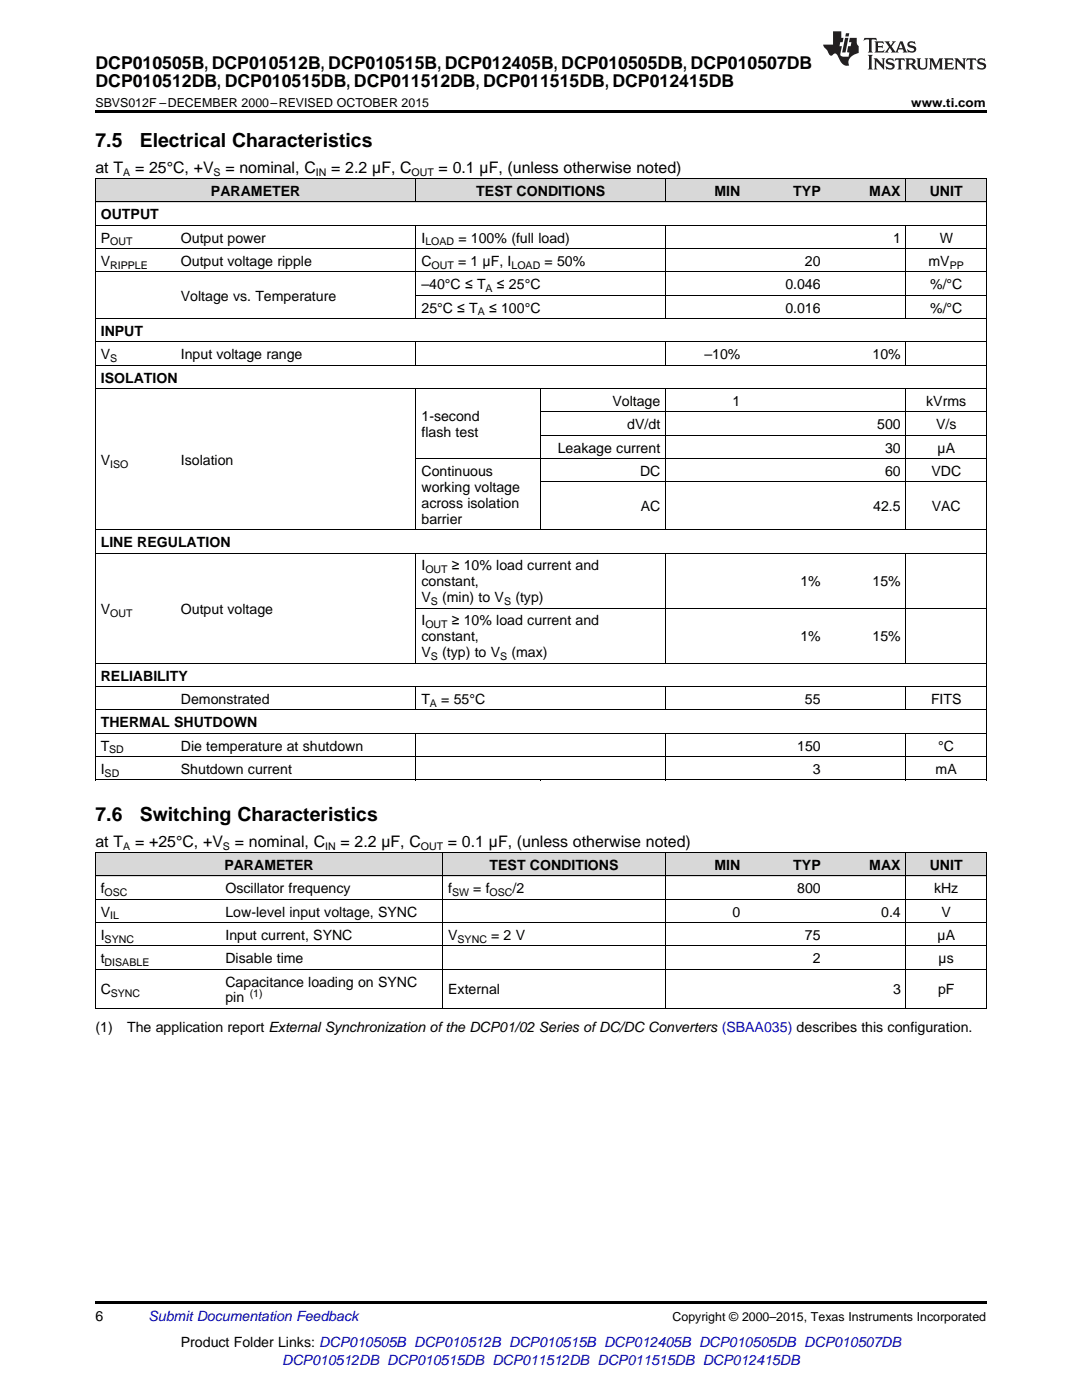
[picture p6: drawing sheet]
<svg xmlns="http://www.w3.org/2000/svg" width="216mm" height="279mm" viewBox="0 0 216 279" stroke-linecap="round" stroke-linejoin="round" font-family="sans-serif">
<defs><g id="words">
<g font-size="3.9">
<text x="19" y="29.3">7.5</text>
<text x="27.9" y="29.3">Electrical Characteristics</text>
<text x="19" y="163.8">7.6</text>
<text x="27.9" y="163.8">Switching Characteristics</text>
</g>
<g font-size="3.5">
<text x="19" y="13.8">DCP010505B, DCP010512B, DCP010515B, DCP012405B, DCP010505DB, DCP010507DB</text>
<text x="19" y="17.3">DCP010512DB, DCP010515DB, DCP011512DB, DCP011515DB, DCP012415DB</text>
</g>
<g font-size="3.2">
<text x="19" y="34.4">at T</text>
<text x="27" y="34.4">= 25°C, +V</text>
<text x="45" y="34.4">= nominal, C</text>
<text x="66.1" y="34.4">= 2.2 µF, C</text>
<text x="87.5" y="34.4">= 0.1 µF, (unless otherwise noted)</text>
<text x="19" y="168.9">at T</text>
<text x="27" y="168.9">= +25°C, +V</text>
<text x="46.8" y="168.9">= nominal, C</text>
<text x="67.9" y="168.9">= 2.2 µF, C</text>
<text x="89.4" y="168.9">= 0.1 µF, (unless otherwise noted)</text>
</g>
<g font-size="2.8">
<text x="42.1" y="39.1">PARAMETER</text>
<text x="95" y="39.1">TEST CONDITIONS</text>
<text x="142.6" y="39.1">MIN</text>
<text x="158.3" y="39.1">TYP</text>
<text x="173.5" y="39.1">MAX</text>
<text x="185.5" y="39.1">UNIT</text>
<text x="20.1" y="43.7">OUTPUT</text>
<text x="20.1" y="48.4">P</text>
<text x="20.1" y="53.1">V</text>
<text x="36.1" y="48.4">Output power</text>
<text x="36.1" y="53.1">Output voltage ripple</text>
<text x="84.1" y="48.4">I</text>
<text x="84.1" y="53.1">C</text>
<text x="91.4" y="53.1">= 1 μF, I</text>
<text x="91.5" y="48.4">= 100% (full load)</text>
<text x="108.7" y="53.1">= 50%</text>
<text x="160.6" y="53.1">20</text>
<text x="178.2" y="48.4">1</text>
<text x="185.3" y="53.1">mV</text>
<text x="187.5" y="48.4">W</text>
<text x="84.1" y="57.7">–40°C ≤ T</text>
<text x="99.2" y="57.7">≤ 25°C</text>
<text x="156.7" y="57.7">0.046</text>
<text x="185.6" y="57.7">%/°C</text>
<text x="36.1" y="60">Voltage vs. Temperature</text>
<text x="84.1" y="62.4">25°C ≤ T</text>
<text x="97.6" y="62.4">≤ 100°C</text>
<text x="156.7" y="62.4">0.016</text>
<text x="185.6" y="62.4">%/°C</text>
<text x="20.1" y="67">INPUT</text>
<text x="20.1" y="71.7">V</text>
<text x="36.1" y="71.7">Input voltage range</text>
<text x="140.5" y="71.7">–10%</text>
<text x="174.1" y="71.7">10%</text>
<text x="20.1" y="76.3">ISOLATION</text>
<text x="122.2" y="81">Voltage</text>
<text x="146.2" y="81">1</text>
<text x="184.8" y="81">kVrms</text>
<text x="84.1" y="84.1">1-second</text>
<text x="84.1" y="87.2">flash test</text>
<text x="125.2" y="85.7">dV/dt</text>
<text x="175" y="85.7">500</text>
<text x="186.8" y="85.7">V/s</text>
<text x="20.1" y="92.7">V</text>
<text x="36.1" y="92.7">Isolation</text>
<text x="84.1" y="95">Continuous</text>
<text x="111.3" y="90.3">Leakage current</text>
<text x="127.7" y="95">DC</text>
<text x="176.6" y="90.3">30</text>
<text x="176.6" y="95">60</text>
<text x="185.8" y="95">VDC</text>
<text x="187.1" y="90.3">µA</text>
<text x="84.1" y="98.1">working voltage</text>
<text x="84.1" y="101.3">across isolation</text>
<text x="84.1" y="104.5">barrier</text>
<text x="127.8" y="102.1">AC</text>
<text x="174.2" y="102.1">42.5</text>
<text x="185.9" y="102.1">VAC</text>
<text x="20.1" y="109.1">LINE REGULATION</text>
<text x="84.1" y="113.8">I</text>
<text x="90.2" y="113.8">≥ 10% load current and</text>
<text x="84.1" y="117">constant,</text>
<text x="159.7" y="117">1%</text>
<text x="174.1" y="117">15%</text>
<text x="20.1" y="122.5">V</text>
<text x="36.1" y="122.5">Output voltage</text>
<text x="84.1" y="120.2">V</text>
<text x="84.1" y="124.8">I</text>
<text x="88.2" y="120.2">(min) to V</text>
<text x="90.2" y="124.8">≥ 10% load current and</text>
<text x="102.8" y="120.2">(typ)</text>
<text x="84.1" y="128">constant,</text>
<text x="84.1" y="131.2">V</text>
<text x="88.2" y="131.2">(typ) to V</text>
<text x="102.1" y="131.2">(max)</text>
<text x="159.7" y="128">1%</text>
<text x="174.1" y="128">15%</text>
<text x="20.1" y="135.8">RELIABILITY</text>
<text x="36.1" y="140.5">Demonstrated</text>
<text x="84.1" y="140.5">T</text>
<text x="88.1" y="140.5">= 55°C</text>
<text x="160.6" y="140.5">55</text>
<text x="185.8" y="140.5">FITS</text>
<text x="20.1" y="145.1">THERMAL SHUTDOWN</text>
<text x="20.1" y="149.8">T</text>
<text x="36.1" y="149.8">Die temperature at shutdown</text>
<text x="159.1" y="149.8">150</text>
<text x="187.2" y="149.8">°C</text>
<text x="20.1" y="154.4">I</text>
<text x="36.1" y="154.4">Shutdown current</text>
<text x="162.2" y="154.4">3</text>
<text x="186.7" y="154.4">mA</text>
<text x="44.8" y="173.6">PARAMETER</text>
<text x="97.7" y="173.6">TEST CONDITIONS</text>
<text x="142.6" y="173.6">MIN</text>
<text x="158.3" y="173.6">TYP</text>
<text x="173.5" y="173.6">MAX</text>
<text x="185.5" y="173.6">UNIT</text>
<text x="20.1" y="178.3">f</text>
<text x="45" y="178.3">Oscillator frequency</text>
<text x="89.4" y="178.3">f</text>
<text x="94.4" y="178.3">= f</text>
<text x="102.3" y="178.3">/2</text>
<text x="159.1" y="178.3">800</text>
<text x="186.4" y="178.3">kHz</text>
<text x="20.1" y="182.9">V</text>
<text x="45" y="182.9">Low-level input voltage, SYNC</text>
<text x="146.2" y="182.9">0</text>
<text x="175.8" y="182.9">0.4</text>
<text x="187.9" y="182.9">V</text>
<text x="20.1" y="187.6">I</text>
<text x="45" y="187.6">Input current, SYNC</text>
<text x="89.4" y="187.6">V</text>
<text x="98" y="187.6">= 2 V</text>
<text x="160.6" y="187.6">75</text>
<text x="187.1" y="187.6">µA</text>
<text x="20.1" y="192.2">t</text>
<text x="45" y="192.2">Disable time</text>
<text x="45" y="196.9">Capacitance loading on SYNC</text>
<text x="162.2" y="192.2">2</text>
<text x="187.3" y="192.2">µs</text>
<text x="20.1" y="198.5">C</text>
<text x="45" y="200.1">pin</text>
<text x="89.4" y="198.5">External</text>
<text x="178.2" y="198.5">3</text>
<text x="187.2" y="198.5">pF</text>
<text x="19" y="205.9">(1)</text>
<text x="25.4" y="205.9">The application report External Synchronization ofthe DCP01/02 Series ofDC/DC Converters (SBAA035) describes this configuration.</text>
<text x="19" y="263.6">6</text>
<text x="36.1" y="268.9">Product Folder Links: DCP010505B DCP010512B DCP010515B DCP012405B DCP010505DB DCP010507DB</text>
</g>
<g font-size="2.8" fill="#0000c8">
<text x="29.6" y="263.6">Submit Documentation Feedback</text>
<text x="56.3" y="272.4">DCP010512DB DCP010515DB DCP011512DB DCP011515DB DCP012415DB</text>
</g>
<g font-size="2.5">
<text x="19" y="21.4">SBVS012F –DECEMBER 2000–REVISED OCTOBER 2015</text>
<text x="181.8" y="21.4">www.ti.com</text>
<text x="134.2" y="263.6">Copyright © 2000–2015, Texas Instruments Incorporated</text>
</g>
<g font-size="2.1">
<text x="24.6" y="35.1">A</text>
<text x="42.6" y="35.1">S</text>
<text x="63" y="35.1">IN</text>
<text x="82.1" y="35.1">OUT</text>
<text x="22" y="49">OUT</text>
<text x="22" y="53.6">RIPPLE</text>
<text x="84.9" y="49">LOAD</text>
<text x="86.1" y="53.6">OUT</text>
<text x="102.1" y="53.6">LOAD</text>
<text x="189.5" y="53.6">PP</text>
<text x="96.9" y="58.3">A</text>
<text x="95.3" y="62.9">A</text>
<text x="22" y="72.2">S</text>
<text x="22" y="93.3">ISO</text>
<text x="84.9" y="114.4">OUT</text>
<text x="22" y="123">OUT</text>
<text x="84.9" y="125.4">OUT</text>
<text x="86" y="120.7">S</text>
<text x="100.6" y="120.7">S</text>
<text x="86" y="131.7">S</text>
<text x="99.8" y="131.7">S</text>
<text x="85.8" y="141">A</text>
<text x="20.9" y="155">SD</text>
<text x="21.8" y="150.4">SD</text>
<text x="24.6" y="169.6">A</text>
<text x="44.5" y="169.6">S</text>
<text x="64.9" y="169.6">IN</text>
<text x="84" y="169.6">OUT</text>
<text x="20.9" y="178.8">OSC</text>
<text x="90.2" y="178.8">SW</text>
<text x="97.7" y="178.8">OSC</text>
<text x="22" y="183.5">IL</text>
<text x="20.9" y="188.1">SYNC</text>
<text x="91.3" y="188.1">SYNC</text>
<text x="20.9" y="192.8">DISABLE</text>
<text x="22.1" y="199">SYNC</text>
<text x="49.8" y="198.9">(1)</text>
</g>
</g></defs>
<g fill="#d8d8d8">
<path d="M19 170.2h24.9v4.7h-24.9z"/>
<path d="M43.9 170.2h44.5v4.7h-44.5z"/>
<path d="M88.4 170.2h44.4v4.7h-44.4z"/>
<path d="M132.8 170.2h16v4.7h-16z"/>
<path d="M148.8 170.2h16v4.7h-16z"/>
<path d="M164.8 170.2h16v4.7h-16z"/>
<path d="M180.8 170.2h16v4.7h-16z"/>
<path d="M19 35.7h16v4.7h-16z"/>
<path d="M35 35.7h48v4.7h-48z"/>
<path d="M83 35.7h24.9v4.7h-24.9z"/>
<path d="M107.9 35.7h24.9v4.7h-24.9z"/>
<path d="M132.8 35.7h16v4.7h-16z"/>
<path d="M148.8 35.7h16v4.7h-16z"/>
<path d="M164.8 35.7h16v4.7h-16z"/>
<path d="M180.8 35.7h16v4.7h-16z"/>
</g>
<g fill="#000">
<path d="M19 22h177.8v.5h-177.8zM19 155.7h.2zM82.9 155.7h.1zM107.8 155.7h.1zM132.7 155.7h.1zM180.7 155.7h.1zM196.7 155.7h.1zM19 201.3h.2zM88.3 201.3h.1zM132.7 201.3h.1zM180.7 201.3h.1zM196.7 201.3h.1z"/>
<path d="M19 259.7h177.8v.5h-177.8z"/>
</g>
<g fill="none" stroke="#000" stroke-width=".2">
<path d="M19 35.6l177.8 .1v120M19.1 35.7v120M83 35.7v4.7M132.8 35.7v4.7M180.8 35.7v4.7M19 54.3h177.8M19 49.6h177.8M19 45h177.8M19 40.3h177.8M83 45v18.6M83 58.9h113.8M132.8 45v18.6"/>
<path d="M180.8 45v18.6M19 77.6h177.8M19 72.9h177.8M19 68.2h177.8M19 63.6h177.8M83 68.3v4.7M83 77.6v28.2M107.9 77.6v28.2M132.8 68.3v4.7M132.8 77.6v28.2M180.8 68.3v4.7M180.8 77.6v28.2"/>
<path d="M83 91.5h113.8M107.9 96.2h88.9M107.9 86.9h88.9M107.9 82.2h88.9M19 110.4h177.8M19 105.7h177.8M83 110.4v22M132.8 110.4v22M180.8 110.4v22M19 137h177.8M19 132.4h177.8M83 137.1v4.6"/>
<path d="M83 121.4h113.8M132.8 137.1v4.6M180.8 137.1v4.6M19 155.7h177.8M19 151h177.8M19 146.3h177.8M19 141.7h177.8M83 146.4v9.3M132.8 146.4v9.3M180.8 146.4v9.3M19 170.2h177.8v31.1M19 179.5h177.8"/>
<path d="M19 174.8h177.8M19.1 170.2v31.1M88.3 170.2v31.1M132.8 170.2v31.1M180.8 170.2v31.1M19 193.4h177.8M19 188.8h177.8M19 184.1h177.8M19 201.3h177.8"/>
</g>
<g fill="#231f20">
<path d="M172.5 7.6l-.1 .5 .4-.2h.6v.1v2.1l-.2 .4h.9l-.2-.4v-2.1l.1-.1h.5l.5 .2-.2-.5zM174.5 8.3l.2 .3v1.5l-.2 .4h1.8l.2-.6a1.04 1.04 0 0 1-1.3 .2v-.7h.6l.3 .2v-.6l-.3 .2h-.6v-.6l.8-.1 .4 .3-.2-.5zM176.5 8.3l.9 1.1-.9 1.1h.8l-.2-.2 .4-.7 .5 .7-.2 .2h1.5l-.2-.2 .2-.4h.9l.1 .4-.2 .2h1l-.3-.3-.7-1.9h-.5l-.9 2-.8-1 .9-1h-.8l.1 .3-.4 .5-.3-.6 .1-.2zM179.7 8.6l.4 1h-.7zM181.3 8.4a.63 .63 0 0 0-.2 .7 .63 .63 0 0 0 .6 .4l.6 .2 .1 .2a.75 .75 0 0 1-.7 .4 .75 .75 0 0 1-.6-.5l.1 .7 .1-.1a1.11 1.11 0 0 0 1.5-.6 1.13 1.13 0 0 0-1.2-.8l-.1-.4a1.04 1.04 0 0 1 1.2 .2l-.2-.5-.2 .1-.4-.2zM173.2 10.9l.2 .4v2.2l-.2 .4h1l-.3-.4v-2.2l.3-.4zM174.3 11.6l.3 .4v1.5l-.3 .4h.8l-.2-.4v-1.3l1.5 1.7v-1.9l.2-.4h-.7l.2 .4v.9l-1.1-1.3zM177 11.8a.62 .62 0 0 0-.2 .7 .62 .62 0 0 0 .6 .4l.6 .1 .1 .3a.76 .76 0 0 1-.7 .3 .76 .76 0 0 1-.7-.4l.2 .7 .1-.1a1.11 1.11 0 0 0 1.5-.6 1.13 1.13 0 0 0-1.2-.8l-.1-.4a1.04 1.04 0 0 1 1.2 .2l-.2-.6-.2 .1-.5-.1zM178.7 11.6l-.2 .6a.61 .61 0 0 1 .8-.3v1.6l-.2 .4h.9l-.2-.4v-1.6a.63 .63 0 0 1 .7 .3l-.1-.6zM180.6 11.6l.3 .4v1.5l-.3 .4h1l-.2-.2-.1-.8 .6 .2a.76 .76 0 0 0 1.2 .7l-1-1a.58 .58 0 0 0 .6-.5 .58 .58 0 0 0-.5-.6zM181.4 11.9h.1a.45 .45 0 0 1 .5 .1 .45 .45 0 0 1 .1 .5l-.8 .2zM182.9 11.6l.2 .2a2.17 2.17 0 0 0 .3 1.9 .99 .99 0 0 0 1.6-.6v-1.1l.2-.4h-.7l.2 .2a1.92 1.92 0 0 1-.2 1.8 .6 .6 0 0 1-.9-.5v-1.1l.2-.4zM185.4 11.6l.2 .4v1.5l-.2 .4h.7l-.2-.4v-1.4l.8 1.8 .8-1.8v1.4l-.2 .4h.9l-.2-.4v-1.5l.2-.4h-.8l-.6 1.5-.6-1.5zM188.4 11.6l.2 .4v1.5l-.2 .4h1.8l.1-.6a1.04 1.04 0 0 1-1.2 .1v-.6h.5l.4 .2v-.6l-.4 .2h-.5v-.7h.8l.3 .3-.1-.6zM190.5 11.6l.2 .4v1.5l-.2 .4h.7l-.2-.4v-1.3l1.5 1.7v-1.9l.2-.4h-.7l.2 .4v.9l-1.1-1.3zM192.9 11.6l-.1 .6a.61 .61 0 0 1 .7-.3l.1 1.6-.3 .4h1l-.3-.4 .1-1.6a.63 .63 0 0 1 .7 .3l-.1-.6zM195.2 11.8a.62 .62 0 0 0-.2 .7 .62 .62 0 0 0 .6 .4l.6 .1 .1 .3a.76 .76 0 0 1-.7 .3 .76 .76 0 0 1-.6-.4l.1 .7 .1-.1a1.11 1.11 0 0 0 1.6-.6 1.13 1.13 0 0 0-1.3-.8l-.1-.4a1.04 1.04 0 0 1 1.2 .2l-.1-.6-.2 .1-.5-.1z"/>
<path d="M166.2 6.3v2.6h-1.9v.4l.8 .9a.91 .91 0 0 0 1 .8 .56 .56 0 0 1 .5-.3 .56 .56 0 0 1 .5 .3l.4 .8a1.53 1.53 0 0 0 1.9 1.2 1.54 1.54 0 0 1 1-2.1l.9-.3v-1.4a1.52 1.52 0 0 1-.4-1.6h-1.3l-.2 .8h.5l-.2 .8h-.5l-.1 1v.2l.4 .1-.2 .8a1.93 1.93 0 0 1-1.6-.3l.3-1.8h-.5l.2-.8h.4l.2-.8h-.4v-1.3zM168.6 7.6l-.6 2.9h.7l.6-2.9zM168.8 6.6l-.1 .7h.6l.2-.7z"/>
</g>
<use href="#words"/>
</svg>
